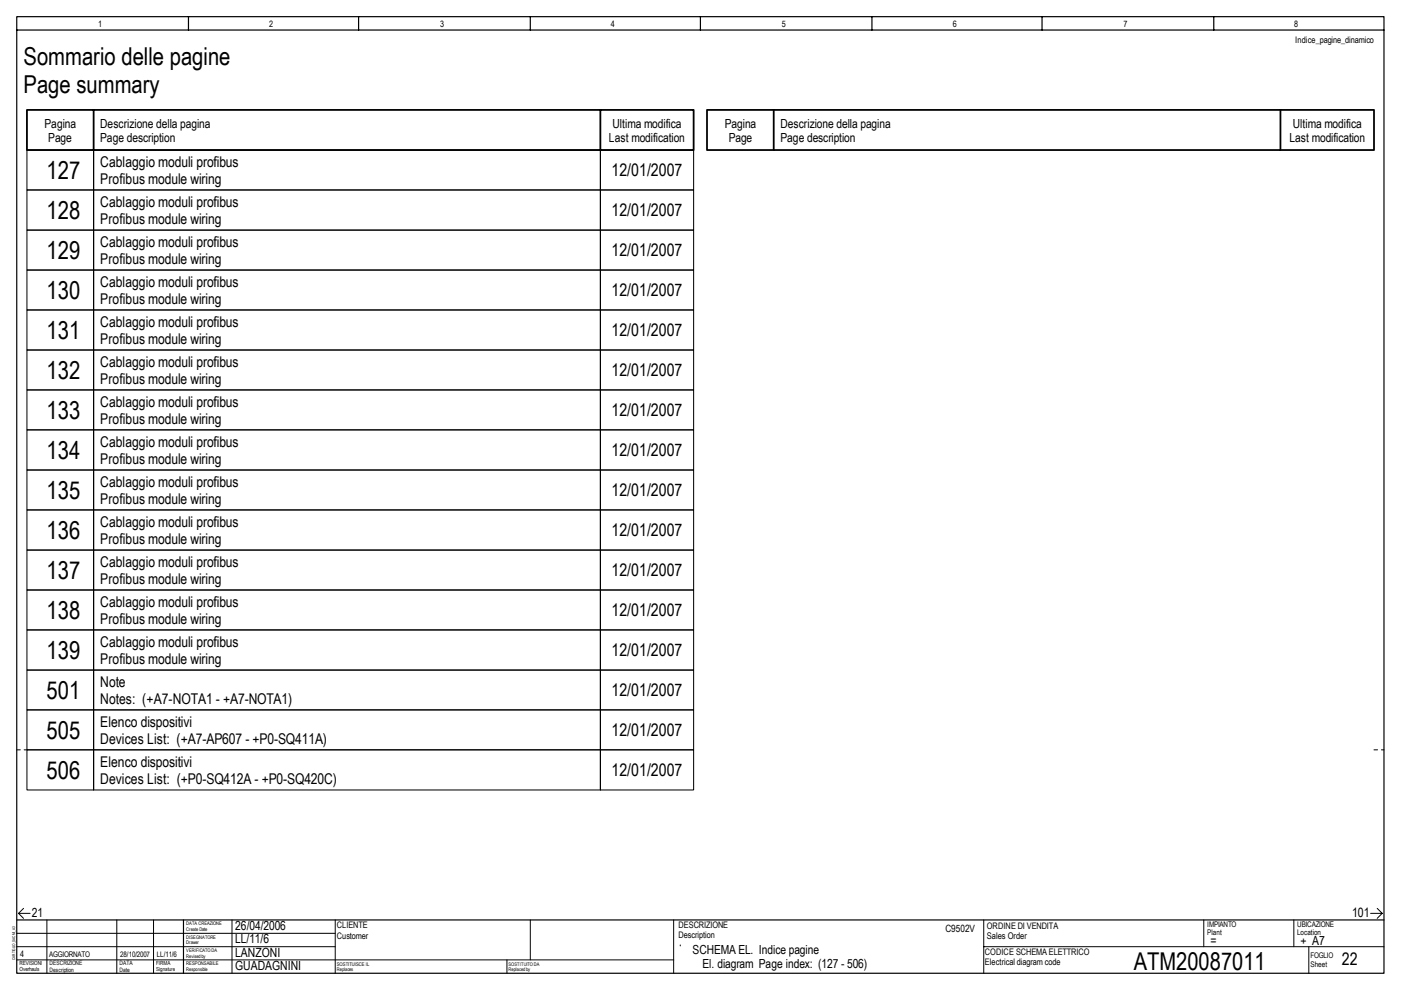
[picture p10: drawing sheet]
<svg xmlns="http://www.w3.org/2000/svg" width="297mm" height="210mm" viewBox="0 0 297 210" stroke-linecap="round" stroke-linejoin="round" font-family="sans-serif">
<defs><g id="words">
<g font-size="5.2">
<text x="5" y="13.8">Sommario delle pagine</text>
<text x="5" y="19.8">Page summary</text>
<text x="9.9" y="38">127</text>
<text x="9.9" y="46.4">128</text>
<text x="9.9" y="54.9">129</text>
<text x="9.9" y="63.4">130</text>
<text x="9.9" y="71.9">131</text>
<text x="9.9" y="80.4">132</text>
<text x="9.9" y="88.8">133</text>
<text x="9.9" y="97.3">134</text>
<text x="9.9" y="105.8">135</text>
<text x="9.9" y="114.3">136</text>
<text x="9.9" y="122.8">137</text>
<text x="9.9" y="131.2">138</text>
<text x="9.9" y="139.7">139</text>
<text x="9.9" y="148.2">501</text>
<text x="9.9" y="156.7">505</text>
<text x="9.9" y="165.1">506</text>
<text x="240.4" y="205.6">ATM20087011</text>
</g>
<g font-size="3.7">
<text x="129.7" y="37.4">12/01/2007</text>
<text x="129.7" y="45.9">12/01/2007</text>
<text x="129.7" y="54.3">12/01/2007</text>
<text x="129.7" y="62.8">12/01/2007</text>
<text x="129.7" y="71.3">12/01/2007</text>
<text x="129.7" y="79.8">12/01/2007</text>
<text x="129.7" y="88.3">12/01/2007</text>
<text x="129.7" y="96.8">12/01/2007</text>
<text x="129.7" y="105.2">12/01/2007</text>
<text x="129.7" y="113.7">12/01/2007</text>
<text x="129.7" y="122.2">12/01/2007</text>
<text x="129.7" y="130.6">12/01/2007</text>
<text x="129.7" y="139.1">12/01/2007</text>
<text x="129.7" y="147.6">12/01/2007</text>
<text x="129.7" y="156.1">12/01/2007</text>
<text x="129.7" y="164.6">12/01/2007</text>
<text x="284.5" y="204.6">22</text>
</g>
<g font-size="3.1">
<text x="21.2" y="35.4">Cablaggio moduli profibus</text>
<text x="21.2" y="39">Profibus module wiring</text>
<text x="21.2" y="43.9">Cablaggio moduli profibus</text>
<text x="21.2" y="47.5">Profibus module wiring</text>
<text x="21.2" y="52.3">Cablaggio moduli profibus</text>
<text x="21.2" y="55.9">Profibus module wiring</text>
<text x="21.2" y="60.8">Cablaggio moduli profibus</text>
<text x="21.2" y="64.5">Profibus module wiring</text>
<text x="21.2" y="69.3">Cablaggio moduli profibus</text>
<text x="21.2" y="72.9">Profibus module wiring</text>
<text x="21.2" y="77.8">Cablaggio moduli profibus</text>
<text x="21.2" y="81.4">Profibus module wiring</text>
<text x="21.2" y="86.3">Cablaggio moduli profibus</text>
<text x="21.2" y="89.9">Profibus module wiring</text>
<text x="21.2" y="94.8">Cablaggio moduli profibus</text>
<text x="21.2" y="98.4">Profibus module wiring</text>
<text x="21.2" y="103.2">Cablaggio moduli profibus</text>
<text x="21.2" y="106.8">Profibus module wiring</text>
<text x="21.2" y="111.7">Cablaggio moduli profibus</text>
<text x="21.2" y="115.3">Profibus module wiring</text>
<text x="21.2" y="120.2">Cablaggio moduli profibus</text>
<text x="21.2" y="123.8">Profibus module wiring</text>
<text x="21.2" y="128.7">Cablaggio moduli profibus</text>
<text x="21.2" y="132.3">Profibus module wiring</text>
<text x="21.2" y="137.2">Cablaggio moduli profibus</text>
<text x="21.2" y="140.8">Profibus module wiring</text>
<text x="21.2" y="145.6">Note</text>
<text x="21.2" y="149.2">Notes: (+A7-NOTA1 - +A7-NOTA1)</text>
<text x="21.2" y="154.1">Elenco dispositivi</text>
<text x="21.2" y="157.7">Devices List: (+A7-AP607 - +P0-SQ411A)</text>
<text x="21.2" y="162.6">Elenco dispositivi</text>
<text x="21.2" y="166.2">Devices List: (+P0-SQ412A - +P0-SQ420C)</text>
</g>
<g font-size="2.7">
<text x="9.4" y="27.1">Pagina</text>
<text x="21.2" y="27.1">Descrizione della pagina</text>
<text x="129.8" y="27.1">Ultima modifica</text>
<text x="153.6" y="27.1">Pagina</text>
<text x="165.5" y="27.1">Descrizione della pagina</text>
<text x="274.1" y="27.1">Ultima modifica</text>
<text x="10.2" y="30">Page</text>
<text x="21.2" y="30">Page description</text>
<text x="129.1" y="30">Last modification</text>
<text x="154.5" y="30">Page</text>
<text x="165.5" y="30">Page description</text>
<text x="273.4" y="30">Last modification</text>
<text x="6.8" y="194.3">21</text>
<text x="49.9" y="197.2">26/04/2006</text>
<text x="286.7" y="194.3">101</text>
<text x="49.9" y="202.8">LANZONI</text>
<text x="49.9" y="200">LL/11/6</text>
<text x="146.8" y="202.3">SCHEMA EL. Indice pagine</text>
<text x="256.6" y="200.3">=</text>
<text x="275.7" y="200.3">+ A7</text>
<text x="49.9" y="205.6">GUADAGNINI</text>
<text x="148.9" y="205.3">El. diagram Page index: (127 - 506)</text>
</g>
<text font-size="2.1" x="200.5" y="197.5">C9502V</text>
<g font-size="1.9">
<text x="20.8" y="5.7">1</text>
<text x="57.1" y="5.7">2</text>
<text x="93.3" y="5.7">3</text>
<text x="129.5" y="5.7">4</text>
<text x="165.8" y="5.7">5</text>
<text x="202" y="5.7">6</text>
<text x="238.2" y="5.7">7</text>
<text x="274.4" y="5.7">8</text>
<text x="274.6" y="9.2">Indice_pagine_dinamico</text>
<text x="71.4" y="196.8">CLIENTE</text>
<text x="143.8" y="196.8">DESCRIZIONE</text>
<text x="209.2" y="196.9">ORDINE DI VENDITA</text>
<text x="4.3" y="202.8">4</text>
<text x="71.4" y="199">Customer</text>
<text x="143.8" y="198.9">Description</text>
<text x="208.8" y="202.4">CODICE SCHEMA ELETTRICO</text>
<text x="209.2" y="199">Sales Order</text>
<text x="208.8" y="204.6">Electrical diagram code</text>
</g>
<g font-size="1.6">
<text x="256" y="196.5">IMPIANTO</text>
<text x="275" y="196.5">UBICAZIONE</text>
<text x="10.4" y="202.8">AGGIORNATO</text>
<text x="25.5" y="202.8">28/10/2007</text>
<text x="33.3" y="202.8">LL/11/6</text>
<text x="256" y="198.3">Plant</text>
<text x="275" y="198.3">Location</text>
<text x="277.9" y="203.2">FOGLIO</text>
<text x="277.9" y="205">Sheet</text>
</g>
<g font-size="1.3">
<text x="10.5" y="204.7">DESCRIZIONE</text>
<text x="10.5" y="206.1">Description</text>
<text x="25.4" y="204.7">DATA</text>
<text x="25.4" y="206.1">Date</text>
</g>
<g font-size="1.2">
<text x="4.1" y="204.7">REVISIONI</text>
<text x="4.1" y="206">Overhauls</text>
<text x="33.1" y="204.7">FIRMA</text>
<text x="33.1" y="206">Signature</text>
</g>
<g font-size="1.1">
<text x="39.5" y="204.7">RESPONSABILE</text>
<text x="71.4" y="204.7">SOSTITUISCE IL</text>
</g>
<g font-size="1">
<text x="39.5" y="196.2">DATA CREAZIONE</text>
<text x="39.5" y="197.4">Create Date</text>
<text x="39.5" y="199">DISEGNATORE</text>
<text x="39.5" y="200.2">Drawer</text>
<text x="39.5" y="201.8">VERIFICATO DA</text>
<text x="39.5" y="203.1">Revised by</text>
<text x="39.5" y="205.8">Responsible</text>
<text x="71.4" y="205.9">Replaces</text>
<text x="107.8" y="204.7">SOSTITUITO DA</text>
<text x="107.8" y="205.9">Replaced by</text>
</g>
<text font-size=".8" x="3.2" y="203.6" transform="rotate(-90 3.2 203.6)">CARTIGLIO_SACMI_A3</text>
</g></defs>
<path d="M3.6 3.5h289.8v202.9h-289.8zM3.6 6.4h289.8M40 3.5v2.9M76 3.5v2.9M112.4 3.5v2.9M148.5 3.5v2.9M184.9 3.5v2.9M220.9 3.5v2.9M257.3 3.5v2.9M3.6 195.1h289.8M38.9 195.1v11.3" fill="none" stroke="#000" stroke-width=".25"/>
<g fill="none" stroke="#000" stroke-width=".21">
<path d="M3.6 197.9h67.5M3.9 193.7l1.1 1M3.9 193.7h2.5M5 192.6l-1.1 1.1M9.9 195.1v11.3M24.8 195.1v11.3M32.6 195.1v11.3M49.2 195.1v11.3M71.1 195.1v11.3M112.4 195.1v8.4M290.6 193.7h2.4M292 192.6l1 1.1"/>
<path d="M293 193.7l-1 1M3.6 200.7h67.5M3.6 203.5h139.2M107.5 203.5v2.9"/>
</g>
<path d="M3.6 159h2.1M291.3 159h2.1" fill="none" stroke="#000" stroke-width=".21" stroke-dasharray=".8 .8"/>
<path d="M114.9 195.8h26.2v7h-26.2z" fill="#fff"/>
<g fill="none" stroke="#000" stroke-width=".21">
<path d="M5.7 31.8h141.4v8.5h-141.4zM5.7 40.3h141.4v8.5h-141.4zM5.7 48.8h141.4v8.5h-141.4zM5.7 57.3h141.4v8.4h-141.4zM19.9 40.3v-8.5v8.5M19.9 48.8v-8.5v8.5M19.9 57.3v-8.5v8.5M127.3 40.3v-8.5v8.5M127.3 48.8v-8.5v8.5M127.3 57.3v-8.5v8.5M5.7 65.7h141.4v8.5h-141.4zM5.7 74.2h141.4v8.5h-141.4z"/>
<path d="M19.9 65.7v-8.4v8.4M19.9 74.2v-8.5v8.5M127.3 65.7v-8.4v8.4M127.3 74.2v-8.5v8.5M5.7 82.7h141.4v8.4h-141.4zM5.7 91.1h141.4v8.6h-141.4zM5.7 99.7h141.4v8.4h-141.4zM19.9 82.7v-8.5v8.5M19.9 91.1v-8.4v8.4M19.9 99.7v-8.6v8.6M127.3 82.7v-8.5v8.5M127.3 91.1v-8.4v8.4"/>
<path d="M127.3 99.7v-8.6v8.6M5.7 108.1h141.4v8.5h-141.4zM5.7 116.6h141.4v8.5h-141.4zM19.9 108.1v-8.4v8.4M19.9 116.6v-8.5v8.5M127.3 108.1v-8.4v8.4M127.3 116.6v-8.5v8.5M5.7 125.1h141.4v8.5h-141.4zM5.7 133.6h141.4v8.5h-141.4zM19.9 125.1v-8.5v8.5M19.9 133.6v-8.5v8.5M127.3 125.1v-8.5v8.5"/>
<path d="M127.3 133.6v-8.5v8.5M5.7 142.1h141.4v8.4h-141.4zM5.7 150.5h141.4v8.5h-141.4zM5.7 159h141.4v8.5h-141.4zM19.9 142.1v-8.5v8.5M19.9 150.5v-8.4v8.4M19.9 159v-8.5v8.5M127.3 142.1v-8.5v8.5M127.3 150.5v-8.4v8.4M127.3 159v-8.5v8.5M19.9 167.5v-8.5v8.5M127.3 167.5v-8.5v8.5"/>
<path d="M142.8 195.1v11.3M208.6 195.1v11.3M255.2 195.1v5.6M274.3 195.1v5.6M144.2 200.3h.1M208.6 200.7h84.8M277.5 200.7v5.7"/>
</g>
<path d="M5.7 23.3h141.4v8.5h-141.4zM19.9 23.3v8.5M127.3 23.3v8.5M149.9 23.3h141.4v8.5h-141.4zM164 23.3v8.5M271.5 23.3v8.5" fill="none" stroke="#000" stroke-width=".38"/>
<use href="#words"/>
</svg>
